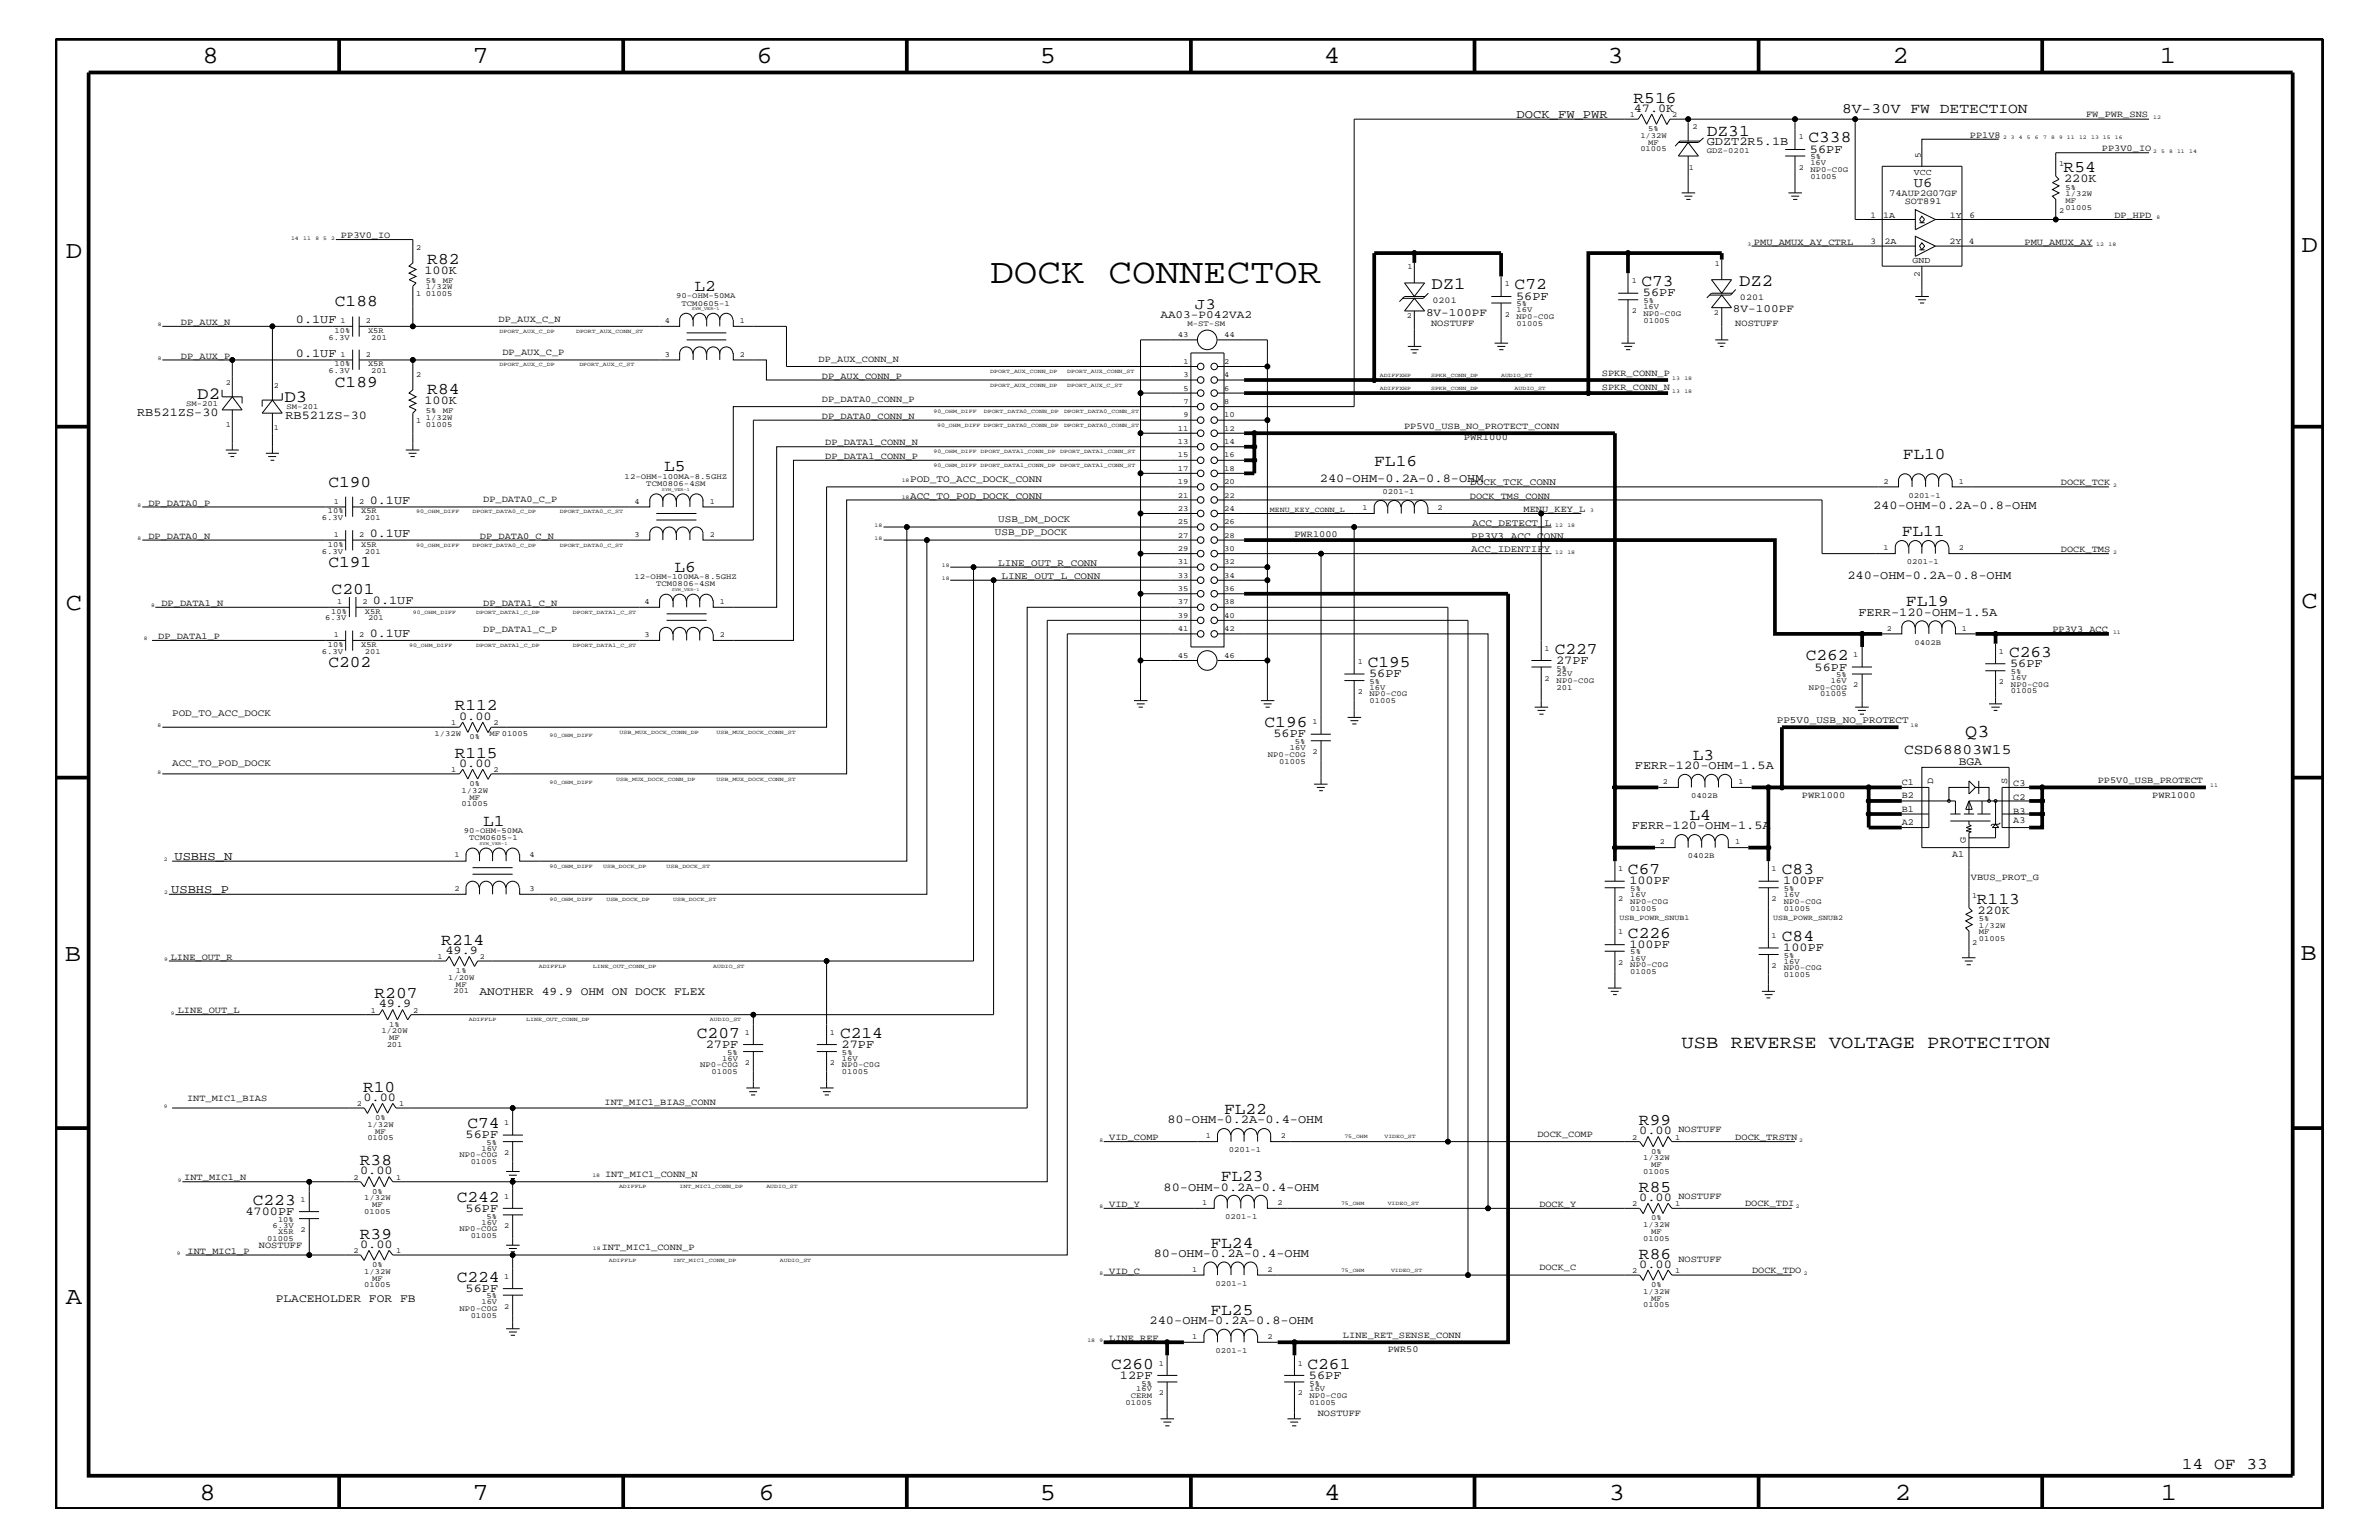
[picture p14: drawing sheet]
<svg xmlns="http://www.w3.org/2000/svg" width="432mm" height="279mm" viewBox="0 0 432 279" stroke-linecap="round" stroke-linejoin="round" font-family="sans-serif">
<defs><g id="words">
<text font-size="6.4" x="179.7" y="51.3">DOCK CONNECTOR</text>
<g font-size="4.5">
<text x="36.7" y="11.5">8</text>
<text x="85.8" y="11.5">7</text>
<text x="137.3" y="11.5">6</text>
<text x="188.7" y="11.5">5</text>
<text x="240.3" y="11.5">4</text>
<text x="291.8" y="11.5">3</text>
<text x="343.5" y="11.5">2</text>
<text x="392" y="11.5">1</text>
<text x="11.9" y="46.8">D</text>
<text x="417.7" y="45.7">D</text>
<text x="11.9" y="110.6">C</text>
<text x="417.7" y="110.3">C</text>
<text x="11.8" y="174.3">B</text>
<text x="417.6" y="174.2">B</text>
<text x="11.9" y="236.7">A</text>
<text x="36.2" y="272.1">8</text>
<text x="85.8" y="272.1">7</text>
<text x="137.7" y="272.1">6</text>
<text x="188.7" y="272.1">5</text>
<text x="240.4" y="272.1">4</text>
<text x="292" y="272.1">3</text>
<text x="343.9" y="272.1">2</text>
<text x="392.2" y="272.1">1</text>
</g>
<g font-size="3.3">
<text x="356.7" y="133.8">Q3</text>
<text x="305.2" y="190.2">USB REVERSE VOLTAGE PROTECITON</text>
</g>
<g font-size="3.1">
<text x="259.8" y="52.4">DZ1</text>
<text x="315.6" y="51.8">DZ2</text>
<text x="35.8" y="72.3">D2</text>
<text x="51.6" y="72.9">D3</text>
</g>
<g font-size="3">
<text x="296.5" y="18.7">R516</text>
<text x="309.8" y="24.7">DZ31</text>
<text x="328.3" y="25.9">C338</text>
<text x="374.6" y="31.2">R54</text>
<text x="77.6" y="47.9">R82</text>
<text x="126.1" y="52.8">L2</text>
<text x="274.9" y="52.5">C72</text>
<text x="297.9" y="51.9">C73</text>
<text x="60.8" y="55.6">C188</text>
<text x="60.8" y="70.1">C189</text>
<text x="77.6" y="71.5">R84</text>
<text x="345.4" y="83.3">FL10</text>
<text x="59.6" y="88.3">C190</text>
<text x="120.6" y="85.5">L5</text>
<text x="249.4" y="84.5">FL16</text>
<text x="345.2" y="97.3">FL11</text>
<text x="59.6" y="102.9">C191</text>
<text x="60.2" y="107.7">C201</text>
<text x="122.4" y="103.7">L6</text>
<text x="345.9" y="110">FL19</text>
<text x="282.2" y="118.6">C227</text>
<text x="327.7" y="119.8">C262</text>
<text x="364.7" y="119.2">C263</text>
<text x="59.6" y="121">C202</text>
<text x="248.2" y="121">C195</text>
<text x="82.6" y="128.9">R112</text>
<text x="229.5" y="131.9">C196</text>
<text x="82.6" y="137.4">R115</text>
<text x="307.3" y="137.9">L3</text>
<text x="87.7" y="149.8">L1</text>
<text x="306.7" y="148.8">L4</text>
<text x="295.5" y="158.6">C67</text>
<text x="323.4" y="158.6">C83</text>
<text x="358.8" y="163.9">R113</text>
<text x="80.1" y="171.4">R214</text>
<text x="295.5" y="170.1">C226</text>
<text x="323.4" y="170.7">C84</text>
<text x="68" y="181">R207</text>
<text x="126.5" y="188.3">C207</text>
<text x="152.5" y="188.3">C214</text>
<text x="65.9" y="198.1">R10</text>
<text x="222.2" y="202.1">FL22</text>
<text x="84.8" y="204.7">C74</text>
<text x="297.5" y="204.1">R99</text>
<text x="65.3" y="211.4">R38</text>
<text x="221.6" y="214.2">FL23</text>
<text x="45.9" y="218.6">C223</text>
<text x="82.9" y="218">C242</text>
<text x="297.5" y="216.2">R85</text>
<text x="65.3" y="224.7">R39</text>
<text x="219.7" y="226.4">FL24</text>
<text x="82.9" y="232.6">C224</text>
<text x="297.5" y="228.4">R86</text>
<text x="219.7" y="238.5">FL25</text>
<text x="201.7" y="248.4">C260</text>
<text x="237.3" y="248.4">C261</text>
<text x="396" y="266.5">14 OF 33</text>
</g>
<text font-size="2.9" x="216.9" y="56.1">J3</text>
<g font-size="2.6">
<text x="334.3" y="20.4">8V-30V FW DETECTION</text>
<text x="345.6" y="136.8">CSD68803W15</text>
</g>
<text font-size="2.5" x="347.4" y="34">U6</text>
<g font-size="2.2">
<text x="275.3" y="21.4">DOCK_FW_PWR</text>
<text x="296.5" y="20.3">47.0K</text>
<text x="309.8" y="26.4">GDZT2R5.1B</text>
<text x="328.5" y="27.7">56PF</text>
<text x="374.6" y="33">220K</text>
<text x="77" y="49.6">100K</text>
<text x="298.2" y="53.8">56PF</text>
<text x="53.7" y="58.6">0.1UF</text>
<text x="275.2" y="54.4">56PF</text>
<text x="53.7" y="64.7">0.1UF</text>
<text x="24.9" y="75.5">RB521ZS-30</text>
<text x="51.8" y="76.1">RB521ZS-30</text>
<text x="77" y="73.3">100K</text>
<text x="239.6" y="87.5">240-OHM-0.2A-0.8-OHM</text>
<text x="67.1" y="91.4">0.1UF</text>
<text x="340" y="92.3">240-OHM-0.2A-0.8-OHM</text>
<text x="67.1" y="97.4">0.1UF</text>
<text x="335.3" y="105">240-OHM-0.2A-0.8-OHM</text>
<text x="67.7" y="109.5">0.1UF</text>
<text x="337.3" y="111.7">FERR-120-OHM-1.5A</text>
<text x="67.1" y="115.6">0.1UF</text>
<text x="248.5" y="122.9">56PF</text>
<text x="282.4" y="120.4">27PF</text>
<text x="329.4" y="121.7">56PF</text>
<text x="364.8" y="121">56PF</text>
<text x="83.3" y="130.7">0.00</text>
<text x="231.1" y="133.8">56PF</text>
<text x="83.3" y="139.1">0.00</text>
<text x="296.8" y="139.6">FERR-120-OHM-1.5A</text>
<text x="31.7" y="156">USBHS_N</text>
<text x="296.2" y="150.5">FERR-120-OHM-1.5A</text>
<text x="31.1" y="162">USBHS_P</text>
<text x="295.7" y="160.5">100PF</text>
<text x="323.7" y="160.5">100PF</text>
<text x="358.9" y="165.8">220K</text>
<text x="80.9" y="173.1">49.9</text>
<text x="295.7" y="172">100PF</text>
<text x="323.7" y="172.6">100PF</text>
<text x="68.7" y="182.7">49.9</text>
<text x="128.1" y="190.2">27PF</text>
<text x="152.7" y="190.2">27PF</text>
<text x="66" y="199.8">0.00</text>
<text x="211.9" y="203.8">80-OHM-0.2A-0.4-OHM</text>
<text x="84.5" y="206.5">56PF</text>
<text x="297.5" y="205.8">0.00</text>
<text x="65.4" y="213">0.00</text>
<text x="44.5" y="220.4">4700PF</text>
<text x="84.5" y="219.8">56PF</text>
<text x="211.2" y="216">80-OHM-0.2A-0.4-OHM</text>
<text x="297.5" y="217.9">0.00</text>
<text x="65.4" y="226.4">0.00</text>
<text x="209.4" y="228.1">80-OHM-0.2A-0.4-OHM</text>
<text x="297.5" y="230.1">0.00</text>
<text x="84.5" y="234.4">56PF</text>
<text x="208.7" y="240.2">240-OHM-0.2A-0.8-OHM</text>
<text x="203.3" y="250.1">12PF</text>
<text x="237.6" y="250.1">56PF</text>
</g>
<g font-size="2.1">
<text x="355.5" y="138.8">BGA</text>
<text x="87" y="180.5">ANOTHER 49.9 OHM ON DOCK FLEX</text>
<text x="50" y="236.2">PLACEHOLDER FOR FB</text>
</g>
<g font-size="2">
<text x="210.6" y="57.8">AA03-P042VA2</text>
<text x="258.8" y="57.3">8V-100PF</text>
<text x="314.5" y="56.7">8V-100PF</text>
</g>
<g font-size="1.8">
<text x="165.2" y="87.5">POD_TO_ACC_DOCK_CONN</text>
<text x="266.9" y="88.1">DOCK_TCK_CONN</text>
<text x="165.2" y="90.5">ACC_TO_POD_DOCK_CONN</text>
<text x="181.2" y="94.8">USB_DM_DOCK</text>
<text x="267.2" y="95.4">ACC_DETECT_L</text>
<text x="180.6" y="97.1">USB_DP_DOCK</text>
<text x="267" y="100.2">ACC_IDENTIFY</text>
<text x="267" y="97.7">PP3V3_ACC_CONN</text>
<text x="181.2" y="102.6">LINE_OUT_R_CONN</text>
<text x="181.8" y="105">LINE_OUT_L_CONN</text>
<text x="31.2" y="129.9">POD_TO_ACC_DOCK</text>
<text x="322.5" y="131.1">PP5V0_USB_NO_PROTECT</text>
<text x="31.2" y="139">ACC_TO_POD_DOCK</text>
</g>
<g font-size="1.7">
<text x="378.6" y="21.2">FW_PWR_SNS</text>
<text x="357.5" y="25">PP1V8</text>
<text x="381.5" y="27.5">PP3V0_IO</text>
<text x="342.9" y="35.5">74AUP2G07GF</text>
<text x="345.7" y="36.9">SOT891</text>
<text x="383.8" y="39.6">DP_HPD</text>
<text x="61.9" y="43.2">PP3V0_IO</text>
<text x="318.3" y="44.4">PMU_AMUX_AY_CTRL</text>
<text x="367.5" y="44.4">PMU_AMUX_AY</text>
<text x="32.9" y="59">DP_AUX_N</text>
<text x="90.5" y="58.4">DP_AUX_C_N</text>
<text x="259.8" y="59.2">NOSTUFF</text>
<text x="315" y="59.2">NOSTUFF</text>
<text x="32.9" y="65.1">DP_AUX_P</text>
<text x="91.2" y="64.5">DP_AUX_C_P</text>
<text x="148.6" y="65.6">DP_AUX_CONN_N</text>
<text x="149.2" y="68.7">DP_AUX_CONN_P</text>
<text x="290.7" y="68.3">SPKR_CONN_P</text>
<text x="290.7" y="70.7">SPKR_CONN_N</text>
<text x="149.2" y="72.9">DP_DATA0_CONN_P</text>
<text x="149.2" y="76">DP_DATA0_CONN_N</text>
<text x="254.8" y="77.8">PP5V0_USB_NO_PROTECT_CONN</text>
<text x="149.8" y="83.3">DP_DATA1_CONN_P</text>
<text x="149.8" y="80.8">DP_DATA1_CONN_N</text>
<text x="265.7" y="79.9">PWR1000</text>
<text x="374.1" y="88.1">DOCK_TCK</text>
<text x="26.9" y="91.7">DP_DATA0_P</text>
<text x="87.7" y="91.1">DP_DATA0_C_P</text>
<text x="266.8" y="90.5">DOCK_TMS_CONN</text>
<text x="276.5" y="92.9">MENU_KEY_L</text>
<text x="26.9" y="97.7">DP_DATA0_N</text>
<text x="87.1" y="97.7">DP_DATA0_C_N</text>
<text x="235" y="97.4">PWR1000</text>
<text x="374.1" y="100.2">DOCK_TMS</text>
<text x="29.3" y="109.9">DP_DATA1_N</text>
<text x="87.7" y="109.9">DP_DATA1_C_N</text>
<text x="28.7" y="115.9">DP_DATA1_P</text>
<text x="87.7" y="114.8">DP_DATA1_C_P</text>
<text x="372.5" y="114.8">PP3V3_ACC</text>
<text x="345.2" y="142.4">C1</text>
<text x="350.9" y="142.3" transform="rotate(-90 350.9 142.3)">D</text>
<text x="364.3" y="142.2" transform="rotate(-90 364.3 142.2)">S</text>
<text x="365.4" y="142.7">C3</text>
<text x="380.7" y="142">PP5V0_USB_PROTECT</text>
<text x="327.1" y="144.7">PWR1000</text>
<text x="345.2" y="149.6">A2</text>
<text x="345.2" y="147.3">B1</text>
<text x="345.2" y="144.8">B2</text>
<text x="365.4" y="149.4">A3</text>
<text x="365.4" y="147.6">B3</text>
<text x="365.4" y="145.1">C2</text>
<text x="390.7" y="144.7">PWR1000</text>
<text x="354.3" y="155.5">A1</text>
<text x="356.8" y="153" transform="rotate(-90 356.8 153)">G</text>
<text x="357.7" y="159.6">VBUS_PROT_G</text>
<text x="31" y="174.2">LINE_OUT_R</text>
<text x="32.3" y="183.8">LINE_OUT_L</text>
<text x="34" y="199.8">INT_MIC1_BIAS</text>
<text x="109.7" y="200.4">INT_MIC1_BIAS_CONN</text>
<text x="201.3" y="206.9">VID_COMP</text>
<text x="279.1" y="206.3">DOCK_COMP</text>
<text x="304.6" y="205.3">NOSTUFF</text>
<text x="315" y="206.8">DOCK_TRSTN</text>
<text x="33.4" y="214.2">INT_MIC1_N</text>
<text x="109.8" y="213.6">INT_MIC1_CONN_N</text>
<text x="201.3" y="219">VID_Y</text>
<text x="279.4" y="219">DOCK_Y</text>
<text x="304.6" y="217.5">NOSTUFF</text>
<text x="316.7" y="218.9">DOCK_TDI</text>
<text x="34" y="227.5">INT_MIC1_P</text>
<text x="47" y="226.5">NOSTUFF</text>
<text x="109.2" y="226.9">INT_MIC1_CONN_P</text>
<text x="201.3" y="231.1">VID_C</text>
<text x="279.4" y="230.5">DOCK_C</text>
<text x="304.6" y="229">NOSTUFF</text>
<text x="318" y="231">DOCK_TDO</text>
<text x="201.3" y="243.3">LINE_REF</text>
<text x="243.8" y="242.7">LINE_RET_SENSE_CONN</text>
<text x="251.9" y="245.3">PWR50</text>
<text x="239.2" y="256.8">NOSTUFF</text>
</g>
<g font-size="1.6">
<text x="348.7" y="28.6" transform="rotate(-90 348.7 28.6)">5</text>
<text x="347.4" y="31.7">VCC</text>
<text x="339.5" y="39.5">1</text>
<text x="341.8" y="39.5">1A</text>
<text x="353.9" y="39.5">1Y</text>
<text x="357.5" y="39.5">6</text>
<text x="339.5" y="44.2">3</text>
<text x="342.1" y="44.3">2A</text>
<text x="347.1" y="47.7">GND</text>
<text x="353.8" y="44.2">2Y</text>
<text x="357.4" y="44.3">4</text>
<text x="348.5" y="50.3" transform="rotate(-90 348.5 50.3)">2</text>
<text x="260" y="55.1">0201</text>
<text x="315.8" y="54.5">0201</text>
</g>
<g font-size="1.4">
<text x="295.8" y="21.3">1</text>
<text x="299.2" y="23.8">5%</text>
<text x="303.5" y="21.3">2</text>
<text x="307.2" y="23.5">2</text>
<text x="297.7" y="25">1/32W</text>
<text x="297.7" y="27.5">01005</text>
<text x="299.2" y="26.3">MF</text>
<text x="309.8" y="27.7">GDZ-0201</text>
<text x="326.5" y="25.3">1</text>
<text x="328.6" y="28.9">5%</text>
<text x="306.5" y="30.8">1</text>
<text x="326.5" y="30.8">2</text>
<text x="328.6" y="30">16V</text>
<text x="328.6" y="31.2">NP0-C0G</text>
<text x="328.6" y="32.5">01005</text>
<text x="373.7" y="30.2">1</text>
<text x="374.9" y="34.4">5%</text>
<text x="374.9" y="35.6">1/32W</text>
<text x="373.7" y="38.6">2</text>
<text x="374.9" y="36.8">MF</text>
<text x="374.9" y="38">01005</text>
<text x="75.5" y="45.3">2</text>
<text x="75.5" y="53.8">1</text>
<text x="77.3" y="51.3">5%</text>
<text x="77.3" y="52.5">1/32W</text>
<text x="77.3" y="53.8">01005</text>
<text x="80.3" y="51.3">MF</text>
<text x="255.4" y="48.9">1</text>
<text x="273.1" y="51.9">1</text>
<text x="296.2" y="51.3">1</text>
<text x="311.2" y="48.3">1</text>
<text x="61.8" y="58.6">1</text>
<text x="66.4" y="58.6">2</text>
<text x="120.6" y="58.6">4</text>
<text x="122.7" y="54.1">90-OHM-50MA</text>
<text x="123.7" y="55.5">TCM0605-1</text>
<text x="134.3" y="58.6">1</text>
<text x="215.5" y="59.2">M-ST-SM</text>
<text x="255.4" y="57.8">2</text>
<text x="273.1" y="57.4">2</text>
<text x="275.3" y="57.9">NP0-C0G</text>
<text x="275.3" y="56.7">16V</text>
<text x="275.3" y="55.6">5%</text>
<text x="275.3" y="59.1">01005</text>
<text x="296.2" y="56.8">2</text>
<text x="298.3" y="55">5%</text>
<text x="298.3" y="58.5">01005</text>
<text x="298.3" y="57.3">NP0-C0G</text>
<text x="298.3" y="56.1">16V</text>
<text x="311.1" y="57.2">2</text>
<text x="59.6" y="61.7">6.3V</text>
<text x="60.7" y="60.4">10%</text>
<text x="61.8" y="64.7">1</text>
<text x="66.4" y="64.7">2</text>
<text x="66.8" y="60.4">X5R</text>
<text x="67.4" y="61.7">201</text>
<text x="120.6" y="64.7">3</text>
<text x="134.3" y="64.7">2</text>
<text x="213.8" y="61.2">43</text>
<text x="214.8" y="66">1</text>
<text x="222.2" y="61.2">44</text>
<text x="222.2" y="66">2</text>
<text x="41" y="69.8">2</text>
<text x="49.7" y="70.4">2</text>
<text x="59.6" y="67.7">6.3V</text>
<text x="60.7" y="66.5">10%</text>
<text x="66.8" y="66.5">X5R</text>
<text x="67.4" y="67.7">201</text>
<text x="75.5" y="68.4">2</text>
<text x="214.8" y="68.4">3</text>
<text x="214.8" y="70.9">5</text>
<text x="222.2" y="70.9">6</text>
<text x="222.2" y="68.4">4</text>
<text x="33.8" y="73.7">SM-201</text>
<text x="41" y="77.4">1</text>
<text x="52" y="74.3">SM-201</text>
<text x="75.5" y="76.8">1</text>
<text x="77.3" y="75">5%</text>
<text x="77.3" y="77.4">01005</text>
<text x="77.3" y="76.2">1/32W</text>
<text x="80.3" y="75">MF</text>
<text x="214.8" y="73.3">7</text>
<text x="214.8" y="75.7">9</text>
<text x="222.2" y="75.7">10</text>
<text x="222.2" y="73.3">8</text>
<text x="49.7" y="78">1</text>
<text x="213.8" y="78.2">11</text>
<text x="213.8" y="80.5">13</text>
<text x="213.8" y="83">15</text>
<text x="222.2" y="78.2">12</text>
<text x="222.2" y="80.5">14</text>
<text x="222.2" y="83">16</text>
<text x="113.4" y="86.9">12-OHM-100MA-8.5GHZ</text>
<text x="117.3" y="88.2">TCM0806-4SM</text>
<text x="213.8" y="85.4">17</text>
<text x="213.8" y="87.8">19</text>
<text x="222.2" y="85.4">18</text>
<text x="222.2" y="87.8">20</text>
<text x="250.9" y="89.7">0201-1</text>
<text x="341.9" y="87.7">2</text>
<text x="355.5" y="87.7">1</text>
<text x="58.4" y="94.3">6.3V</text>
<text x="59.5" y="93.2">10%</text>
<text x="60.6" y="91.4">1</text>
<text x="65.2" y="91.4">2</text>
<text x="65.5" y="93.2">X5R</text>
<text x="66.2" y="94.3">201</text>
<text x="115.1" y="91.4">4</text>
<text x="128.9" y="91.4">1</text>
<text x="213.8" y="90.3">21</text>
<text x="213.8" y="92.7">23</text>
<text x="213.8" y="95.1">25</text>
<text x="222.2" y="90.3">22</text>
<text x="222.2" y="92.7">24</text>
<text x="222.2" y="95.1">26</text>
<text x="230.5" y="92.9">MENU_KEY_CONN_L</text>
<text x="247.3" y="92.6">1</text>
<text x="260.9" y="92.6">2</text>
<text x="346.4" y="90.3">0201-1</text>
<text x="58.4" y="100.4">6.3V</text>
<text x="59.5" y="99.3">10%</text>
<text x="60.6" y="97.4">1</text>
<text x="65.2" y="97.4">2</text>
<text x="65.5" y="99.3">X5R</text>
<text x="66.2" y="100.4">201</text>
<text x="115.1" y="97.4">3</text>
<text x="128.9" y="97.4">2</text>
<text x="213.8" y="97.6">27</text>
<text x="213.8" y="99.9">29</text>
<text x="222.2" y="97.6">28</text>
<text x="222.2" y="99.9">30</text>
<text x="341.9" y="99.9">1</text>
<text x="355.5" y="99.9">2</text>
<text x="115.1" y="105">12-OHM-100MA-8.5GHZ</text>
<text x="119.1" y="106.4">TCM0806-4SM</text>
<text x="213.8" y="102.4">31</text>
<text x="213.8" y="104.8">33</text>
<text x="213.8" y="107.2">35</text>
<text x="222.2" y="102.4">32</text>
<text x="222.2" y="104.8">34</text>
<text x="222.2" y="107.2">36</text>
<text x="346.1" y="102.4">0201-1</text>
<text x="59" y="112.6">6.3V</text>
<text x="60.1" y="111.4">10%</text>
<text x="61.2" y="109.5">1</text>
<text x="65.8" y="109.5">2</text>
<text x="66.2" y="111.4">X5R</text>
<text x="66.8" y="112.6">201</text>
<text x="117" y="109.5">4</text>
<text x="130.6" y="109.5">1</text>
<text x="213.8" y="109.7">37</text>
<text x="213.8" y="112">39</text>
<text x="222.2" y="109.7">38</text>
<text x="222.2" y="112">40</text>
<text x="58.4" y="118.6">6.3V</text>
<text x="59.5" y="117.4">10%</text>
<text x="60.6" y="115.6">1</text>
<text x="65.2" y="115.6">2</text>
<text x="65.5" y="117.4">X5R</text>
<text x="66.2" y="118.6">201</text>
<text x="117" y="115.6">3</text>
<text x="130.6" y="115.6">2</text>
<text x="213.8" y="114.5">41</text>
<text x="213.8" y="119.3">45</text>
<text x="222.2" y="114.5">42</text>
<text x="222.2" y="119.3">46</text>
<text x="280.3" y="118.1">1</text>
<text x="336.4" y="119.2">1</text>
<text x="342.5" y="114.4">2</text>
<text x="347.5" y="117">0402B</text>
<text x="356.1" y="114.4">1</text>
<text x="362.8" y="118.6">1</text>
<text x="246.5" y="120.4">1</text>
<text x="246.5" y="125.9">2</text>
<text x="248.6" y="125.2">16V</text>
<text x="248.6" y="124.1">5%</text>
<text x="280.3" y="123.5">2</text>
<text x="282.5" y="125.2">201</text>
<text x="282.5" y="122.7">25V</text>
<text x="282.5" y="124">NP0-C0G</text>
<text x="282.5" y="121.7">5%</text>
<text x="328.3" y="125.2">NP0-C0G</text>
<text x="332.3" y="124">16V</text>
<text x="333.2" y="122.9">5%</text>
<text x="336.4" y="124.7">2</text>
<text x="362.8" y="124.1">2</text>
<text x="365" y="125.8">01005</text>
<text x="365" y="123.4">16V</text>
<text x="365" y="124.6">NP0-C0G</text>
<text x="365" y="122.3">5%</text>
<text x="81.9" y="131.6">1</text>
<text x="89.6" y="131.6">2</text>
<text x="238.3" y="131.3">1</text>
<text x="248.6" y="127.6">01005</text>
<text x="248.6" y="126.4">NP0-C0G</text>
<text x="330.4" y="126.4">01005</text>
<text x="78.9" y="133.5">1/32W</text>
<text x="85.2" y="134.1">0%</text>
<text x="88.9" y="133.5">MF 01005</text>
<text x="230.1" y="137.3">NP0-C0G</text>
<text x="234.1" y="136.1">16V</text>
<text x="235" y="135">5%</text>
<text x="238.3" y="136.8">2</text>
<text x="81.9" y="140.1">1</text>
<text x="83.8" y="143.9">1/32W</text>
<text x="85.2" y="142.6">0%</text>
<text x="89.6" y="140.1">2</text>
<text x="232.2" y="138.5">01005</text>
<text x="301.8" y="142.3">2</text>
<text x="315.6" y="142.3">1</text>
<text x="83.8" y="146.2">01005</text>
<text x="85.2" y="145.1">MF</text>
<text x="307" y="144.8">0402B</text>
<text x="82.5" y="155.6">1</text>
<text x="84.2" y="151.1">90-OHM-50MA</text>
<text x="85.2" y="152.4">TCM0605-1</text>
<text x="96.1" y="155.6">4</text>
<text x="301.2" y="153.2">2</text>
<text x="306.4" y="155.7">0402B</text>
<text x="315" y="153.2">1</text>
<text x="82.5" y="161.7">2</text>
<text x="96.1" y="161.7">3</text>
<text x="293.7" y="158">1</text>
<text x="295.9" y="161.7">5%</text>
<text x="321.6" y="158">1</text>
<text x="323.8" y="161.7">5%</text>
<text x="293.7" y="163.5">2</text>
<text x="294" y="166.9">USB_POWR_SNUB1</text>
<text x="295.9" y="165.2">01005</text>
<text x="295.9" y="162.8">16V</text>
<text x="295.9" y="163.9">NP0-C0G</text>
<text x="321.6" y="163.5">2</text>
<text x="321.8" y="166.9">USB_POWR_SNUB2</text>
<text x="323.8" y="163.9">NP0-C0G</text>
<text x="323.8" y="165.2">01005</text>
<text x="323.8" y="162.8">16V</text>
<text x="358" y="162.8">1</text>
<text x="359.2" y="167.1">5%</text>
<text x="293.7" y="169.5">1</text>
<text x="295.9" y="173.2">5%</text>
<text x="321.6" y="170.1">1</text>
<text x="323.8" y="173.8">5%</text>
<text x="358" y="171.4">2</text>
<text x="359.2" y="169.5">MF</text>
<text x="359.2" y="170.7">01005</text>
<text x="359.2" y="168.3">1/32W</text>
<text x="79.4" y="174">1</text>
<text x="81.3" y="177.7">1/20W</text>
<text x="82.8" y="179">MF</text>
<text x="82.8" y="176.6">1%</text>
<text x="87.1" y="174">2</text>
<text x="293.7" y="175">2</text>
<text x="295.9" y="176.7">01005</text>
<text x="295.9" y="174.3">16V</text>
<text x="295.9" y="175.5">NP0-C0G</text>
<text x="321.6" y="175.6">2</text>
<text x="323.8" y="176.1">NP0-C0G</text>
<text x="323.8" y="177.3">01005</text>
<text x="323.8" y="174.9">16V</text>
<text x="67.3" y="183.8">1</text>
<text x="75" y="183.8">2</text>
<text x="82.3" y="180.2">201</text>
<text x="69.2" y="187.5">1/20W</text>
<text x="70.2" y="189.9">201</text>
<text x="70.7" y="186.3">1%</text>
<text x="70.7" y="188.7">MF</text>
<text x="132" y="191.4">5%</text>
<text x="135.2" y="187.7">1</text>
<text x="150.6" y="187.7">1</text>
<text x="152.8" y="191.4">5%</text>
<text x="127.1" y="193.7">NP0-C0G</text>
<text x="129.1" y="194.8">01005</text>
<text x="131.1" y="192.5">16V</text>
<text x="135.2" y="193.2">2</text>
<text x="150.6" y="193.2">2</text>
<text x="152.8" y="193.7">NP0-C0G</text>
<text x="152.8" y="194.8">01005</text>
<text x="152.8" y="192.5">16V</text>
<text x="64.8" y="200.7">2</text>
<text x="68.1" y="203.2">0%</text>
<text x="72.5" y="200.7">1</text>
<text x="66.7" y="204.4">1/32W</text>
<text x="66.7" y="206.9">01005</text>
<text x="68.1" y="205.7">MF</text>
<text x="87.4" y="208.8">16V</text>
<text x="88.3" y="207.7">5%</text>
<text x="91.5" y="204.1">1</text>
<text x="91.5" y="209.6">2</text>
<text x="218.9" y="206.5">1</text>
<text x="223.1" y="209.1">0201-1</text>
<text x="232.5" y="206.5">2</text>
<text x="296.2" y="206.8">2</text>
<text x="299.7" y="209.3">0%</text>
<text x="304" y="206.8">1</text>
<text x="64.2" y="214.1">2</text>
<text x="71.9" y="214.1">1</text>
<text x="83.4" y="210">NP0-C0G</text>
<text x="85.4" y="211.3">01005</text>
<text x="298.2" y="210.5">1/32W</text>
<text x="298.2" y="213">01005</text>
<text x="299.7" y="211.7">MF</text>
<text x="50.5" y="221.7">10%</text>
<text x="54.5" y="218">1</text>
<text x="66.1" y="217.8">1/32W</text>
<text x="66.1" y="220.2">01005</text>
<text x="67.5" y="219">MF</text>
<text x="67.5" y="216.6">0%</text>
<text x="88.3" y="221.1">5%</text>
<text x="91.5" y="217.5">1</text>
<text x="218.2" y="218.6">1</text>
<text x="222.4" y="221.2">0201-1</text>
<text x="231.9" y="218.6">2</text>
<text x="296.2" y="218.9">2</text>
<text x="299.7" y="221.4">0%</text>
<text x="304" y="218.9">1</text>
<text x="48.5" y="225.2">01005</text>
<text x="49.4" y="222.8">6.3V</text>
<text x="50.5" y="224">X5R</text>
<text x="54.5" y="223.5">2</text>
<text x="64.2" y="227.4">2</text>
<text x="71.9" y="227.4">1</text>
<text x="83.4" y="223.4">NP0-C0G</text>
<text x="85.4" y="224.6">01005</text>
<text x="87.4" y="222.2">16V</text>
<text x="91.5" y="222.9">2</text>
<text x="298.2" y="225.1">01005</text>
<text x="298.2" y="222.6">1/32W</text>
<text x="299.7" y="223.9">MF</text>
<text x="66.1" y="231.1">1/32W</text>
<text x="66.1" y="233.5">01005</text>
<text x="67.5" y="232.4">MF</text>
<text x="67.5" y="229.9">0%</text>
<text x="91.5" y="232">1</text>
<text x="216.4" y="230.7">1</text>
<text x="220.6" y="233.3">0201-1</text>
<text x="230" y="230.7">2</text>
<text x="296.2" y="231">2</text>
<text x="299.7" y="233.5">0%</text>
<text x="304" y="231">1</text>
<text x="83.4" y="237.9">NP0-C0G</text>
<text x="85.4" y="239.1">01005</text>
<text x="87.4" y="236.7">16V</text>
<text x="88.3" y="235.6">5%</text>
<text x="91.5" y="237.4">2</text>
<text x="298.2" y="237.2">01005</text>
<text x="298.2" y="234.7">1/32W</text>
<text x="299.7" y="236">MF</text>
<text x="216.4" y="242.9">1</text>
<text x="220.6" y="245.4">0201-1</text>
<text x="230" y="242.9">2</text>
<text x="207.2" y="251.4">5%</text>
<text x="210.3" y="247.8">1</text>
<text x="235.5" y="247.8">1</text>
<text x="237.7" y="251.4">5%</text>
<text x="204.3" y="254.9">01005</text>
<text x="205.2" y="253.7">CERM</text>
<text x="206.2" y="252.4">16V</text>
<text x="210.3" y="253.2">2</text>
<text x="235.5" y="253.2">2</text>
<text x="237.7" y="252.4">16V</text>
<text x="237.7" y="253.7">NP0-C0G</text>
<text x="237.7" y="254.9">01005</text>
</g>
<g font-size="1">
<text x="390.8" y="21.6">12</text>
<text x="363.6" y="25.3">2</text>
<text x="365" y="25.3">3</text>
<text x="366.4" y="25.3">4</text>
<text x="367.9" y="25.3">5</text>
<text x="369.3" y="25.3">6</text>
<text x="370.8" y="25.3">7</text>
<text x="372.3" y="25.3">8</text>
<text x="373.7" y="25.3">9</text>
<text x="375.2" y="25.3">11</text>
<text x="377.4" y="25.3">12</text>
<text x="379.6" y="25.3">13 15</text>
<text x="383.9" y="25.3">16</text>
<text x="390.8" y="27.7">2</text>
<text x="392.3" y="27.7">5</text>
<text x="393.7" y="27.7">8</text>
<text x="395.1" y="27.7">11</text>
<text x="397.3" y="27.7">14</text>
<text x="391.4" y="39.8">8</text>
<text x="52.8" y="43.5">14</text>
<text x="55" y="43.5">11</text>
<text x="57.2" y="43.5">8</text>
<text x="58.7" y="43.5">5</text>
<text x="60.1" y="43.5">2</text>
<text x="317.2" y="44.6">3</text>
<text x="380.5" y="44.6">12</text>
<text x="382.7" y="44.6">18</text>
<text x="28.6" y="59.2">8</text>
<text x="28.6" y="65.3">8</text>
<text x="90.7" y="60.4">DPORT_AUX_C_DP</text>
<text x="104.6" y="60.4">DPORT_AUX_CONN_ST</text>
<text x="90.7" y="66.5">DPORT_AUX_C_DP</text>
<text x="105.2" y="66.5">DPORT_AUX_C_ST</text>
<text x="179.7" y="67.7">DPORT_AUX_CONN_DP</text>
<text x="179.7" y="70.1">DPORT_AUX_CONN_DP</text>
<text x="193.7" y="67.7">DPORT_AUX_CONN_ST</text>
<text x="193.7" y="70.1">DPORT_AUX_C_ST</text>
<text x="250.4" y="68.4">ADIFFXHP</text>
<text x="250.4" y="70.7">ADIFFXHP</text>
<text x="259.8" y="68.4">SPKR_CONN_DP</text>
<text x="259.8" y="70.7">SPKR_CONN_DP</text>
<text x="272.5" y="68.4">AUDIO_ST</text>
<text x="274.9" y="70.7">AUDIO_ST</text>
<text x="303.5" y="68.9">13</text>
<text x="303.5" y="71.3">13</text>
<text x="305.7" y="68.9">18</text>
<text x="305.7" y="71.3">18</text>
<text x="169.4" y="75">90_OHM_DIFF</text>
<text x="170.1" y="77.4">90_OHM_DIFF DPORT_DATA0_CONN_DP</text>
<text x="178.6" y="75">DPORT_DATA0_CONN_DP</text>
<text x="193.1" y="75">DPORT_DATA0_CONN_ST</text>
<text x="193.1" y="77.4">DPORT_DATA0_CONN_ST</text>
<text x="169.4" y="82.2">90_OHM_DIFF DPORT_DATA1_CONN_DP</text>
<text x="192.4" y="82.2">DPORT_DATA1_CONN_ST</text>
<text x="163.7" y="87.5">18</text>
<text x="169.4" y="84.7">90_OHM_DIFF DPORT_DATA1_CONN_DP</text>
<text x="192.4" y="84.7">DPORT_DATA1_CONN_ST</text>
<text x="383.5" y="88.3">2</text>
<text x="25" y="92">8</text>
<text x="75.5" y="93.2">90_OHM_DIFF</text>
<text x="85.8" y="93.2">DPORT_DATA0_C_DP</text>
<text x="101.6" y="93.2">DPORT_DATA0_C_ST</text>
<text x="158.8" y="95.6">18</text>
<text x="163.7" y="90.5">18</text>
<text x="282.3" y="95.6">12</text>
<text x="284.5" y="95.6">18</text>
<text x="288.6" y="92.9">3</text>
<text x="25" y="98">8</text>
<text x="75.5" y="99.3">90_OHM_DIFF</text>
<text x="85.8" y="99.3">DPORT_DATA0_C_DP</text>
<text x="101.6" y="99.3">DPORT_DATA0_C_ST</text>
<text x="158.8" y="98">18</text>
<text x="282.3" y="100.4">12</text>
<text x="284.5" y="100.4">18</text>
<text x="383.5" y="100.4">2</text>
<text x="170.9" y="102.9">18</text>
<text x="170.9" y="105.3">18</text>
<text x="27.4" y="110.2">8</text>
<text x="74.9" y="111.4">90_OHM_DIFF</text>
<text x="86.4" y="111.4">DPORT_DATA1_C_DP</text>
<text x="104" y="111.4">DPORT_DATA1_C_ST</text>
<text x="26.1" y="116.2">8</text>
<text x="74.3" y="117.4">90_OHM_DIFF</text>
<text x="86.4" y="117.4">DPORT_DATA1_C_DP</text>
<text x="104" y="117.4">DPORT_DATA1_C_ST</text>
<text x="383.5" y="115">11</text>
<text x="28.6" y="131.9">8</text>
<text x="346.8" y="131.9">18</text>
<text x="99.7" y="133.8">90_OHM_DIFF</text>
<text x="112.4" y="133.2">USB_MUX_DOCK_CONN_DP</text>
<text x="130" y="133.2">USB_MUX_DOCK_CONN_ST</text>
<text x="28.6" y="140.4">8</text>
<text x="99.7" y="142.3">90_OHM_DIFF</text>
<text x="111.8" y="141.7">USB_MUX_DOCK_CONN_DP</text>
<text x="130" y="141.7">USB_MUX_DOCK_CONN_ST</text>
<text x="401.2" y="142.9">11</text>
<text x="29.7" y="156.2">2</text>
<text x="99.7" y="157.4">90_OHM_DIFF</text>
<text x="109.5" y="157.4">USB_DOCK_DP</text>
<text x="121" y="157.4">USB_DOCK_ST</text>
<text x="29.8" y="162.2">2</text>
<text x="99.7" y="163.5">90_OHM_DIFF</text>
<text x="110.1" y="163.5">USB_DOCK_DP</text>
<text x="122.2" y="163.5">USB_DOCK_ST</text>
<text x="29.8" y="174.4">9</text>
<text x="97.8" y="175.6">ADIFFLP</text>
<text x="107.6" y="175.6">LINE_OUT_CONN_DP</text>
<text x="129.5" y="175.6">AUDIO_ST</text>
<text x="31" y="184.1">9</text>
<text x="85.1" y="185.3">ADIFFLP</text>
<text x="95.5" y="185.3">LINE_OUT_CONN_DP</text>
<text x="128.9" y="185.3">AUDIO_ST</text>
<text x="29.7" y="201">9</text>
<text x="199.6" y="207.1">8</text>
<text x="244" y="206.5">75_OHM</text>
<text x="251.3" y="206.5">VIDEO_ST</text>
<text x="326.6" y="207.1">2</text>
<text x="32.3" y="214.4">9</text>
<text x="107.5" y="213.6">18</text>
<text x="112.4" y="215.6">ADIFFLP</text>
<text x="123.4" y="215.6">INT_MIC1_CONN_DP</text>
<text x="139.1" y="215.6">AUDIO_ST</text>
<text x="199.6" y="219.2">8</text>
<text x="243.4" y="218.6">75_OHM</text>
<text x="251.9" y="218.6">VIDEO_ST</text>
<text x="326" y="219.2">2</text>
<text x="32.1" y="227.7">9</text>
<text x="107.6" y="226.9">18</text>
<text x="110.5" y="229">ADIFFLP</text>
<text x="122.2" y="229">INT_MIC1_CONN_DP</text>
<text x="141.6" y="229">AUDIO_ST</text>
<text x="199.6" y="231.3">8</text>
<text x="243.4" y="230.7">75_OHM</text>
<text x="252.5" y="230.7">VIDEO_ST</text>
<text x="327.4" y="231.3">2</text>
<text x="197.4" y="243.5">18</text>
<text x="199.6" y="243.5">9</text>
</g>
<g font-size=".8">
<text x="125.6" y="56.3">SYM_VER-1</text>
<text x="120.1" y="89">SYM_VER-1</text>
<text x="121.9" y="107.2">SYM_VER-1</text>
<text x="87" y="153.3">SYM_VER-1</text>
</g>
</g></defs>
<g fill="none" stroke="#000" stroke-width=".18">
<path d="M302.5 22.5l-.9-1.8-.9 1.8-.9-1.8-.9 1.8-1-1.8-.6 .9h-51.5v52.2h-24.8M305.2 35h2.5M305.7 35.6h1.5M306.1 36.2h.7M306.4 25.9l1.9 2.4h-3.7zM306.4 28.3v6.7M306.4 21.6h-3.3l-.6 1M308.5 25.6h-3.6l-.9 .9M309.2 25l-.9 .9h-3.7M324 28.3h3.7M324 27.1h3.7M324.6 35h2.5"/>
<path d="M325.1 35.6h1.5M325.5 36.2h.7M325.8 21.6h-19.4v4M325.8 21.6h64.3M325.8 21.6v5.5M325.8 28.3v6.7M336.7 21.6v18.2h10.9M341.6 30.2h14.5v18.1h-14.5zM348.8 39.2l.5 .6-.5 .6-.4-.6zM351.3 39.8l-3.7-1.8v3.7l3.7-1.9h21.8M362.8 25.3h-14v4.9M390.1 27.7h-17v4.2l.6 .6-1.2 .6 1.2 .6-1.2 .7 1.2 .6-1.2 .6 .6 .6v3.6h17.6"/>
<path d="M29.5 59.2h19.9M61 43.5h13.9v4.2l-.6 .6 1.2 .6-1.2 .7 1.2 .6-1.2 .5 1.2 .6-.6 .6v7.3M64 59.2h-14.6v13.4l1.8 2.4h-3.6l1.8-2.4M64 57.4v3.7M65.2 57.4v3.7M125.7 58a1.19 1.19 0 0 0-1.2-1.2 1.19 1.19 0 0 0-1.1 1.2v1.2h-58.2M128.2 58a1.19 1.19 0 0 0-1.2-1.2 1.19 1.19 0 0 0-1.2 1.2v1.2M130.6 58a1.19 1.19 0 0 0-1.1-1.2 1.19 1.19 0 0 0-1.2 1.2v1.2M130.6 58a1.19 1.19 0 0 1 1.2-1.2 1.19 1.19 0 0 1 1.2 1.2M130.6 58v1.2M133.1 58v1.2h9.6v7.3h74.6M254.9 51.3h3.7l-1.9 2.5z"/>
<path d="M256.7 54.1l1.9 2.3h-3.7zM256.7 47.7v3.6M256.7 56.4v6.5M258.7 53.8h-3.8l-.9 .9M259.2 53.2l-.9 .9h-3.8M270.7 53.8h3.6M270.7 55h3.6M272.5 50.2v3.6M272.5 55v7.3M293.7 54.4h3.6M293.7 53.2h3.6M295.5 49.6v3.6"/>
<path d="M295.5 54.4v7.9M310.6 50.7h3.7l-1.8 2.5zM312.5 53.5l1.8 2.3h-3.7zM312.5 47.1v3.6M312.5 55.8v5.9M314.5 53.2h-3.9l-.8 .8M315 52.5l-.9 1h-3.8M317.9 44.6h29.7M347.6 53.8h2.5M348.1 54.4h1.5M348.4 45.3h.9M348.4 40.4h.9"/>
<path d="M348.5 55h.8M348.8 44.1l.5 .5-.5 .7-.4-.7zM348.8 48.3v5.5M351.3 44.6l-3.7 1.9v-3.6l3.7 1.7h28.5M29.5 65.3h12.7M40.3 70.7v1.3h3.6v1.2M42.2 74.4v7.2M49.4 75v7.2M51.2 71.3v1.3h-3.6v1.2M64 65.3h-21.8v6.7l-1.9 2.4h3.6l-1.7-2.4M64 63.4v3.7M65.2 65.3h9.7v5.4l-.6 .6 1.2 .7-1.2 .6 1.2 .6-1.2 .6 1.2 .6-.6 .6v6.6"/>
<path d="M65.2 63.4v3.7M123.4 64v1.3h-48.5M123.4 64.1a1.19 1.19 0 0 1 1.1-1.2 1.19 1.19 0 0 1 1.2 1.2M124.6 61.7h7.2M124.6 60.4h7.2M125.8 64.1a1.19 1.19 0 0 1 1.2-1.2 1.19 1.19 0 0 1 1.2 1.2M125.8 64v1.3M128.3 64.1a1.19 1.19 0 0 1 1.2-1.2 1.19 1.19 0 0 1 1.1 1.2 1.19 1.19 0 0 1 1.2-1.2 1.19 1.19 0 0 1 1.2 1.2M128.3 64v1.3M130.6 64v1.3M133.1 64v1.3h6v3.6h78.2M207 78.6v7.3h10.3"/>
<path d="M207 71.3v7.3M207 78.6h10.3M216.2 64h6v53.4h-6zM217.3 73.8h-84.2v18.2h-5.5v-1.3M217.3 76.2h-80.6v21.8h-9.1v-1.2a1.19 1.19 0 0 0-1.2-1.2 1.19 1.19 0 0 0-1.2 1.2v1.2M217.3 61.7h-10.3v9.6h10.3M221 61.7h9v65.4M221 78.6h4.8M221 76.2h9M221 71.3h4.8M221 68.9h4.8M221 66.5h9"/>
<path d="M255.5 62.9h2.5M256 63.4h1.5M256.4 64h.7M271.3 62.3h2.4M271.8 62.9h1.4M272.1 63.4h.8M294.3 62.3h2.5M294.8 62.9h1.4M295.1 63.4h.8M311.3 61.7h2.4M311.7 62.3h1.5M312.2 62.9h.6"/>
<path d="M25.8 98h36.9M25.8 92h36.9M41 81.6h2.3M41.4 82.2h1.5M41.8 82.8h.7M48.3 82.2h2.3M48.7 82.8h1.4M49.1 83.5h.7M62.7 90.1v3.7M62.7 96.2v3.7M64 90.1v3.7M64 96.2v3.7"/>
<path d="M73.7 81.6h2.4M74.2 82.2h1.4M74.5 82.8h.8M117.9 90.7v1.3h-53.9M117.9 90.8a1.19 1.19 0 0 1 1.2-1.2 1.19 1.19 0 0 1 1.2 1.2 1.19 1.19 0 0 1 1.2-1.2 1.19 1.19 0 0 1 1.2 1.2M119.1 93.2h7.3M119.1 94.3h7.3M120.3 96.8a1.19 1.19 0 0 0-1.2-1.2 1.19 1.19 0 0 0-1.2 1.2v1.2h-53.9M120.3 96.8a1.19 1.19 0 0 1 1.2-1.2 1.19 1.19 0 0 1 1.2 1.2M120.3 90.7v1.3M120.3 96.8v1.2M122.8 90.8a1.19 1.19 0 0 1 1.2-1.2 1.19 1.19 0 0 1 1.1 1.2"/>
<path d="M122.8 90.7v1.3M125.1 96.8a1.19 1.19 0 0 0-1.1-1.2 1.19 1.19 0 0 0-1.2 1.2v1.2M125.2 90.8a1.19 1.19 0 0 1 1.2-1.2 1.19 1.19 0 0 1 1.2 1.2M125.2 90.7v1.3M160.4 95.6h4.2M160.4 98h7.8M207 85.9v21.8M207 93.2h10.3M217.3 81.1h-76.3v29.1h-11.5v-1.3M217.3 83.5h-73.3v32.7h-14.5v-1.2M217.3 98h-49.1v64.2h-73.9v-1.1M217.3 95.6h-52.7v60.6h-70.3v-1.2"/>
<path d="M217.3 90.7h-63.6v49.7h-64.5l-.6 1M217.3 88.3h-67.3v43.6h-60.8l-.6 1.1M221 90.7h109.7v9.7h13.3v-1.1a1.19 1.19 0 0 1 1.2-1.2 1.19 1.19 0 0 1 1.2 1.2M221 85.9h4.8M221 83.5h4.8M221 81.1h4.8M221 95.6h24.8M221 98h4.8M251.8 92a1.19 1.19 0 0 0-1.2-1.2 1.19 1.19 0 0 0-1.2 1.2v1.2h-28.4M254.3 92a1.19 1.19 0 0 0-1.2-1.2 1.19 1.19 0 0 0-1.2 1.2v1.2M256.7 92a1.19 1.19 0 0 0-1.2-1.2 1.19 1.19 0 0 0-1.2 1.2v1.2M256.7 92a1.19 1.19 0 0 1 1.2-1.2 1.19 1.19 0 0 1 1.2 1.2"/>
<path d="M256.7 92v1.2M259.2 92v1.2h20.5v26.6M279.7 93.2h7.3M281.6 95.6h-35.8v26.7M344.6 87.2a1.19 1.19 0 0 1 1.2-1.2 1.19 1.19 0 0 1 1.2 1.2M344.6 87.1v1.2h-123.6M347 87.2a1.19 1.19 0 0 1 1.2-1.2 1.19 1.19 0 0 1 1.2 1.2M347 87.1v1.2M348.8 99.3a1.19 1.19 0 0 0-1.2-1.2 1.19 1.19 0 0 0-1.1 1.2v1.1M348.8 99.3a1.19 1.19 0 0 1 1.2-1.2 1.19 1.19 0 0 1 1.2 1.2M348.8 99.3v1.1M349.5 87.2a1.19 1.19 0 0 1 1.2-1.2 1.19 1.19 0 0 1 1.2 1.2 1.19 1.19 0 0 1 1.2-1.2 1.19 1.19 0 0 1 1.1 1.2"/>
<path d="M349.5 87.1v1.2M351.9 87.1v1.2M353.7 99.3a1.19 1.19 0 0 0-1.2-1.2 1.19 1.19 0 0 0-1.2 1.2v1.1M353.7 99.3v1.1h29.1M354.3 87.1v1.2h28.5M27.6 116.2h35.1M28.2 110.2h35.2M62.7 114.4v3.7M63.4 108.3v3.7M64 114.4v3.7M64.6 108.3v3.7M119.7 108.9v1.3h-55.1"/>
<path d="M119.7 109a1.19 1.19 0 0 1 1.2-1.2 1.19 1.19 0 0 1 1.2 1.2M121 112.6h7.3M121 111.4h7.3M122.1 115a1.19 1.19 0 0 0-1.2-1.2 1.19 1.19 0 0 0-1.2 1.2v1.2h-55.7M122.2 109a1.19 1.19 0 0 1 1.2-1.2 1.19 1.19 0 0 1 1.1 1.2M122.2 108.9v1.3M124.5 115a1.19 1.19 0 0 0-1.1-1.2 1.19 1.19 0 0 0-1.2 1.2v1.2M124.6 109a1.19 1.19 0 0 1 1.2-1.2 1.19 1.19 0 0 1 1.2 1.2 1.19 1.19 0 0 1 1.2-1.2 1.19 1.19 0 0 1 1.2 1.2M124.6 108.9v1.3M127 115a1.19 1.19 0 0 1 1.2-1.2 1.19 1.19 0 0 1 1.2 1.2M127 115a1.19 1.19 0 0 0-1.2-1.2 1.19 1.19 0 0 0-1.2 1.2v1.2M127 108.9v1.3"/>
<path d="M127 115v1.2M172.5 105.3h7.8v78.8h-43.6v5.4M172.5 102.9h4.2v71.5h-26.7v15.1M176.7 102.9h40.6M180.3 105.3h37M207 107.7v12.1h10.3M207 119.8v7.3M207 107.7h10.3M207 100.4h10.3M217.3 110.2h-30.9v90.8h-93.4v4.9M217.3 112.6h-27.2v101.8h-97.1M217.3 115h-23.6v112.7h-100.7"/>
<path d="M221 110.2h41.8v96.9h-32.2v-1.2a1.19 1.19 0 0 0-1.2-1.1 1.19 1.19 0 0 0-1.1 1.1v1.2M221 112.6h45.4v118.7h-38.1v-1.1M221 115h49.1v104.2M221 107.7h4.8M221 102.9h9M221 105.3h9M221 100.4h60.6M221 119.8h9M239.8 100.4v32.8M278 119.8h3.6M338 117.4v3.6M345.2 113.7v1.3h-3.6"/>
<path d="M345.2 113.8a1.19 1.19 0 0 1 1.2-1.2 1.19 1.19 0 0 1 1.2 1.2M347.6 113.8a1.19 1.19 0 0 1 1.2-1.2 1.19 1.19 0 0 1 1.2 1.2M347.6 113.7v1.3M350.1 113.8a1.19 1.19 0 0 1 1.2-1.2 1.19 1.19 0 0 1 1.2 1.2 1.19 1.19 0 0 1 1.2-1.2 1.19 1.19 0 0 1 1.1 1.2M350.1 113.7v1.3M352.5 113.7v1.3M354.9 113.7v1.3h3.7M362.2 116.8v3.6M29.5 131.9h53.9l.6-.9 .9 1.9 .9-1.9 .9 1.9 .9-1.9 1 1.9M205.8 127.1h2.5M206.3 127.7h1.5M206.7 128.3h.7"/>
<path d="M228.9 127.1h2.4M229.4 127.7h1.4M229.7 128.3h.8M237.9 134.4h3.7M237.9 133.2h3.7M239.8 134.4v7.9M244 123.5h3.7M244 122.3h3.7M244.6 130.2h2.5M245.1 130.8h1.4M245.4 131.3h.8M245.8 123.5v6.7"/>
<path d="M278 121h3.6M278.6 128.3h2.4M279.1 128.9h1.4M279.4 129.6h.8M279.7 121v7.3M336.1 121h3.7M336.1 122.3h3.7M336.7 128.3h2.5M337.2 128.9h1.5M337.6 129.6h.7M338 122.3v6M348.8 139.2h15.9v14.6h-15.9z"/>
<path d="M360.3 121.7h3.7M360.3 120.4h3.7M361 127.7h2.4M361.4 128.3h1.6M361.9 128.9h.6M362.2 121.7v6M29.5 140.4h53.9l.6-.8 .9 1.7 .9-1.7 .9 1.7 .9-1.7 1 1.7M84.6 155v1.2h-53.4M84.6 155.1a1.19 1.19 0 0 1 1.2-1.2 1.19 1.19 0 0 1 1.2 1.2M85.8 157.4h7.2M85.8 158.6h7.2M87 155.1a1.19 1.19 0 0 1 1.2-1.2 1.19 1.19 0 0 1 1.2 1.2 1.19 1.19 0 0 1 1.2-1.2 1.19 1.19 0 0 1 1.2 1.2"/>
<path d="M87 155v1.2M89.4 155v1.2M91.9 155.1a1.19 1.19 0 0 1 1.1-1.2 1.19 1.19 0 0 1 1.2 1.2M91.9 155v1.2M238.5 142.3h2.5M239 142.9h1.5M239.4 143.5h.7M291.3 159.9h3.6M293.1 156.2v3.7M306.4 152.6a1.19 1.19 0 0 0-1.2-1.2 1.19 1.19 0 0 0-1.2 1.2v1.2h-3.6M306.4 152.6a1.19 1.19 0 0 1 1.2-1.2 1.19 1.19 0 0 1 1.2 1.2M306.4 152.6v1.2"/>
<path d="M307 141.7a1.19 1.19 0 0 0-1.2-1.2 1.19 1.19 0 0 0-1.2 1.2v1.2h-3.6M307 141.7a1.19 1.19 0 0 1 1.2-1.2 1.19 1.19 0 0 1 1.2 1.2M307 141.7v1.2M311.2 152.6a1.19 1.19 0 0 0-1.2-1.2 1.19 1.19 0 0 0-1.1 1.2v1.2M311.3 153.8v-1.2a1.19 1.19 0 0 1 1.2-1.2 1.19 1.19 0 0 1 1.2 1.2v1.2h3.6M311.8 141.7a1.19 1.19 0 0 0-1.2-1.2 1.19 1.19 0 0 0-1.1 1.2v1.2M311.9 142.9v-1.2a1.19 1.19 0 0 1 1.2-1.2 1.19 1.19 0 0 1 1.2 1.2v1.2h3.6M319.2 159.9h3.6M321 156.2v3.7M345.2 142.9h4.9v7.2h-4.9M345.2 145.3h9.7v2.4M345.2 147.7h4.9"/>
<path d="M354 149h7.3M354 147.7h1.9M356.4 147.7h1.9M357.4 141.7l1.2 1.2-1.2 1.1zM357.4 142.9h-3.7v2.4M357.4 149v.6l.4 .2-.9 .3 .9 .3-.9 .3 .9 .2-.4 .2v13.6l.6 .6-1.2 .6 1.2 .6-1.2 .6 1.2 .7-1.2 .5 .6 .6v4.9M357.4 145.3v2.4M357.4 145.3h10.9M357.4 145.3l.6 1.5h-1.2zM358.6 142.9h2.4v2.4M358.9 147.7h2.4M359.2 141.7v2.3"/>
<path d="M359.7 145.3v2.4M362.2 145.3v4.2l-.6 .6h1.2l-.6-.6M362.2 150.1v1.9h-4.8M363.1 149.3l-.3 .2h-1.2l-.2 .3M363.4 147.7h4.9M368.3 142.9h-4.9v7.2h4.9M30.6 174.4h50.3l.6-.9 1 1.8 .9-1.8 .9 1.8 .9-1.8 .9 1.8M87 161.1a1.19 1.19 0 0 0-1.2-1.2 1.19 1.19 0 0 0-1.2 1.2v1.1h-54M89.4 161.1a1.19 1.19 0 0 0-1.2-1.2 1.19 1.19 0 0 0-1.2 1.2v1.1M89.4 161.1a1.19 1.19 0 0 1 1.2-1.2 1.19 1.19 0 0 1 1.2 1.2M89.4 161.1v1.1M94.2 161.1a1.19 1.19 0 0 0-1.2-1.2 1.19 1.19 0 0 0-1.1 1.2v1.1"/>
<path d="M150 174.4h-63.3l-.6 1M291.3 161.1h3.6M291.3 172.6h3.6M291.3 171.4h3.6M291.8 179.3h2.5M292.4 179.9h1.4M293.1 161.1v10.3M293.1 172.6v6.7M319.2 161.1h3.6M319.2 173.2h3.6M319.2 172h3.6M319.8 179.9h2.4"/>
<path d="M321 161.1v10.9M321 173.2v6.7M356.1 173.8h2.5M356.6 174.4h1.5M357 175h.7M31.8 184.1h37l.6-.9 1 1.8 .9-1.8 .8 1.8 1-1.8 .9 1.8 .6-.9h62.1M134.9 190.8h3.6M134.9 189.5h3.6M135.5 197.4h2.4M136 198.1h1.4M136.3 198.7h.8M136.7 190.8v6.6"/>
<path d="M148.3 190.8h3.6M148.3 189.5h3.6M148.8 197.4h2.5M149.4 198.1h1.4M149.7 198.7h.8M150 190.8v6.6M292.8 180.5h.7M320.3 180.5h1.4M320.6 181h.7M31.2 201h34.9l.6 1M33.1 214.4h23M54.3 219.8h3.6"/>
<path d="M91.3 219.2h3.6M91.3 207.1h3.6M91.3 205.9h3.6M91.9 212.5h2.4M92.4 213.2h1.4M92.7 213.8h.8M93 219.2v-4.8h-21.7l-.7-.9-.8 1.8-1-1.8-.9 1.8-.9-1.8-.9 1.8-.7-.9h-9.3v5.4M93 207.1v5.4M93 201h-21.1l-.6-.8-.9 1.8-1-1.8-.9 1.8-.9-1.8-.9 1.8M222.8 218a1.19 1.19 0 0 0-1.2-1.1 1.19 1.19 0 0 0-1.2 1.1v1.2h-20.1M222.8 218a1.19 1.19 0 0 1 1.1-1.1 1.19 1.19 0 0 1 1.2 1.1M222.8 218v1.2"/>
<path d="M223.4 205.9a1.19 1.19 0 0 0-1.2-1.1 1.19 1.19 0 0 0-1.2 1.1v1.2h-20.7M225.8 205.9a1.19 1.19 0 0 0-1.2-1.1 1.19 1.19 0 0 0-1.2 1.1v1.2M225.8 205.9a1.19 1.19 0 0 1 1.2-1.1 1.19 1.19 0 0 1 1.2 1.1M225.8 205.9v1.2M227.6 218a1.19 1.19 0 0 0-1.2-1.1 1.19 1.19 0 0 0-1.2 1.1v1.2M227.7 219.2v-1.2a1.19 1.19 0 0 1 1.2-1.1 1.19 1.19 0 0 1 1.1 1.1v1.2h67.6l.7 1M262.8 207.1h34.8l.7 1 .8-1.9 1 1.9 .9-1.9 .8 1.9 1-1.9 .6 .9h22.4M325.2 219.2h-21.8l-.6-.9-1 1.9-.8-1.9-.9 1.9-1-1.9-.8 1.9M33.7 227.7h22.4M54.3 221.1h3.6M56.1 221.1v6.6h9.3l.7 1M66.1 228.6l.9-1.7 .9 1.7 .9-1.7 1 1.7 .8-1.7 .7 .8h21.7v6.1"/>
<path d="M91.3 220.4h3.6M91.3 235h3.6M91.3 233.8h3.6M91.9 225.9h2.4M92.4 226.5h1.4M92.7 227.1h.8M93 220.4v5.5M93 235v6.1M220.9 230.2a1.19 1.19 0 0 0-1.2-1.2 1.19 1.19 0 0 0-1.2 1.2v1.1h-18.2M223.4 230.2a1.19 1.19 0 0 0-1.2-1.2 1.19 1.19 0 0 0-1.2 1.2v1.1M225.8 230.2a1.19 1.19 0 0 0-1.2-1.2 1.19 1.19 0 0 0-1.2 1.2v1.1M225.8 230.2a1.19 1.19 0 0 1 1.2-1.2 1.19 1.19 0 0 1 1.2 1.2"/>
<path d="M225.8 230.2v1.1M266.4 231.3h31.2l.7 1.1M325.2 231.3h-21.8l-.6-.9-1 1.9-.8-1.9-.9 1.9-1-1.9-.8 1.9M91.9 241.1h2.4M92.4 241.7h1.4M92.7 242.3h.8M210.1 250.7h3.6M210.1 249.5h3.6M210.7 257.4h2.4M211.2 258h1.4M211.5 258.7h.8M211.8 245.9v3.6"/>
<path d="M211.8 250.7v6.7M218.5 242.3v1.2h-3.6M218.5 242.3a1.19 1.19 0 0 1 1.2-1.1 1.19 1.19 0 0 1 1.2 1.1M221 242.3a1.19 1.19 0 0 1 1.2-1.1 1.19 1.19 0 0 1 1.2 1.1M221 242.3v1.2M223.4 242.3a1.19 1.19 0 0 1 1.2-1.1 1.19 1.19 0 0 1 1.2 1.1 1.19 1.19 0 0 1 1.2-1.1 1.19 1.19 0 0 1 1.2 1.1M223.4 242.3v1.2M225.8 242.3v1.2M228.3 242.3v1.2h3.6M233.1 250.7h3.6M233.1 249.5h3.6M233.7 257.4h2.4"/>
<path d="M234.2 258h1.4M234.5 258.7h.8M235 245.9v3.6M235 250.7v6.7"/>
<circle cx="306.4" cy="21.6" r=".42"/>
<circle cx="325.8" cy="21.6" r=".42"/>
<circle cx="336.7" cy="21.6" r=".42"/>
<circle cx="373.1" cy="39.8" r=".42"/>
<circle cx="49.4" cy="59.2" r=".42"/>
<circle cx="74.9" cy="59.2" r=".42"/>
<circle cx="256.7" cy="45.9" r=".42"/>
<circle cx="295.5" cy="45.9" r=".42"/>
<circle cx="42.2" cy="65.3" r=".42"/>
<circle cx="74.9" cy="65.3" r=".42"/>
<circle cx="207" cy="71.3" r=".42"/>
<circle cx="207" cy="78.6" r=".42"/>
<circle cx="217.9" cy="73.8" r=".59"/>
<circle cx="217.9" cy="71.3" r=".59"/>
<circle cx="217.9" cy="68.9" r=".59"/>
<circle cx="217.9" cy="76.2" r=".59"/>
<circle cx="217.9" cy="66.5" r=".59"/>
<circle cx="217.9" cy="78.6" r=".59"/>
<circle cx="219.1" cy="61.7" r="1.78"/>
<circle cx="220.4" cy="73.8" r=".59"/>
<circle cx="220.4" cy="71.3" r=".59"/>
<circle cx="220.4" cy="68.9" r=".59"/>
<circle cx="220.4" cy="66.5" r=".59"/>
<circle cx="220.4" cy="76.2" r=".59"/>
<circle cx="220.4" cy="78.6" r=".59"/>
<circle cx="227.7" cy="78.6" r=".42"/>
<circle cx="230" cy="66.5" r=".42"/>
<circle cx="230" cy="76.2" r=".42"/>
<circle cx="249.4" cy="68.9" r=".42"/>
<circle cx="288.3" cy="71.3" r=".42"/>
<circle cx="164.6" cy="95.6" r=".42"/>
<circle cx="168.2" cy="98" r=".42"/>
<circle cx="207" cy="93.2" r=".42"/>
<circle cx="207" cy="85.9" r=".42"/>
<circle cx="217.9" cy="81.1" r=".59"/>
<circle cx="217.9" cy="83.5" r=".59"/>
<circle cx="217.9" cy="98" r=".59"/>
<circle cx="217.9" cy="90.7" r=".59"/>
<circle cx="217.9" cy="85.9" r=".59"/>
<circle cx="217.9" cy="93.2" r=".59"/>
<circle cx="217.9" cy="95.6" r=".59"/>
<circle cx="217.9" cy="88.3" r=".59"/>
<circle cx="220.4" cy="90.7" r=".59"/>
<circle cx="220.4" cy="81.1" r=".59"/>
<circle cx="220.4" cy="83.5" r=".59"/>
<circle cx="220.4" cy="98" r=".59"/>
<circle cx="220.4" cy="85.9" r=".59"/>
<circle cx="220.4" cy="95.6" r=".59"/>
<circle cx="220.4" cy="93.2" r=".59"/>
<circle cx="220.4" cy="88.3" r=".59"/>
<circle cx="227.7" cy="83.5" r=".42"/>
<circle cx="227.7" cy="81.1" r=".42"/>
<circle cx="245.8" cy="95.6" r=".42"/>
<circle cx="279.7" cy="93.2" r=".42"/>
<circle cx="176.7" cy="102.9" r=".42"/>
<circle cx="180.3" cy="105.3" r=".42"/>
<circle cx="207" cy="119.8" r=".42"/>
<circle cx="207" cy="100.4" r=".42"/>
<circle cx="207" cy="107.7" r=".42"/>
<circle cx="217.9" cy="110.2" r=".59"/>
<circle cx="217.9" cy="100.4" r=".59"/>
<circle cx="217.9" cy="107.7" r=".59"/>
<circle cx="217.9" cy="102.9" r=".59"/>
<circle cx="217.9" cy="112.6" r=".59"/>
<circle cx="217.9" cy="105.3" r=".59"/>
<circle cx="217.9" cy="115" r=".59"/>
<circle cx="219.1" cy="119.8" r="1.78"/>
<circle cx="220.4" cy="107.7" r=".59"/>
<circle cx="220.4" cy="110.2" r=".59"/>
<circle cx="220.4" cy="100.4" r=".59"/>
<circle cx="220.4" cy="102.9" r=".59"/>
<circle cx="220.4" cy="112.6" r=".59"/>
<circle cx="220.4" cy="105.3" r=".59"/>
<circle cx="220.4" cy="115" r=".59"/>
<circle cx="230" cy="119.8" r=".42"/>
<circle cx="230" cy="102.9" r=".42"/>
<circle cx="230" cy="105.3" r=".42"/>
<circle cx="239.8" cy="100.4" r=".42"/>
<circle cx="338" cy="115" r=".42"/>
<circle cx="362.2" cy="115" r=".42"/>
<circle cx="293.1" cy="153.8" r=".42"/>
<circle cx="293.1" cy="142.9" r=".42"/>
<circle cx="321" cy="153.8" r=".42"/>
<circle cx="321" cy="142.9" r=".42"/>
<circle cx="323.4" cy="142.9" r=".42"/>
<circle cx="339.2" cy="147.7" r=".42"/>
<circle cx="339.2" cy="142.9" r=".42"/>
<circle cx="339.2" cy="145.3" r=".42"/>
<circle cx="353.7" cy="145.3" r=".25"/>
<circle cx="361" cy="145.3" r=".25"/>
<circle cx="362.2" cy="145.3" r=".25"/>
<circle cx="370.7" cy="145.3" r=".42"/>
<circle cx="370.7" cy="147.7" r=".42"/>
<circle cx="370.7" cy="142.9" r=".42"/>
<circle cx="150" cy="174.4" r=".42"/>
<circle cx="136.7" cy="184.1" r=".42"/>
<circle cx="56.1" cy="214.4" r=".42"/>
<circle cx="93" cy="201" r=".42"/>
<circle cx="93" cy="214.4" r=".42"/>
<circle cx="262.8" cy="207.1" r=".42"/>
<circle cx="270.1" cy="219.2" r=".42"/>
<circle cx="56.1" cy="227.7" r=".42"/>
<circle cx="93" cy="227.7" r=".42"/>
<circle cx="266.4" cy="231.3" r=".42"/>
<circle cx="211.8" cy="243.5" r=".42"/>
<circle cx="234.9" cy="243.5" r=".42"/>
</g>
<g fill="none" stroke="#000" stroke-width=".68" stroke-linecap="butt">
<path d="M10.1 7.1h411.5v266.7h-411.5zM16.1 13.2h400v254.5h-400zM61.6 7.1v6.1M113.1 7.1v6.1M164.6 7.1v6.1M216.2 7.1v6.1M267.6 7.1v6.1M319.2 7.1v6.1M370.7 7.1v6.1M256.7 47.7v-1.8h15.8v4.3M256.7 45.9h-7.3v23M295.5 45.9v3.7"/>
<path d="M312.5 47.1v-1.2h-24.2v25.4h14.5M10.1 77.4h6M225.8 78.6h1.9v2.5M225.8 68.9h77M225.8 71.3h62.5M227.7 78.6h65.4v64.3M416.1 77.4h5.5M225.8 98h96.4v17h19.4M225.8 83.5h1.9v2.4h-1.9M225.8 81.1h1.9M227.7 81.1v2.4M225.8 107.7h47.9v135.8h-38.7"/>
<path d="M338 115v2.4M358.6 115h24.2M362.2 115v1.8M344.6 131.9h-21.2v11M10.1 141.1h6M293.1 153.8h7.3M293.1 153.8v2.4M301 142.9h-7.9v10.9M317.3 153.8h3.7v2.4M317.9 142.9h3.1v10.9M321 142.9h2.4M323.4 142.9h15.8v2.4"/>
<path d="M339.2 142.9h6M345.2 147.7h-6v2.4h6M345.2 145.3h-6v2.4M368.3 147.7h2.4v2.4h-2.4M368.3 145.3h2.4v2.4M368.3 142.9h2.4v2.4M370.7 142.9h29.7M416.1 141.1h5.5M10.1 204.7h6M416.1 204.7h5.5M200.3 243.5h14.6M211.8 243.5v2.4"/>
<path d="M231.9 243.5h3.1v2.4M61.6 267.7v6.1M113.1 267.7v6.1M164.6 267.7v6.1M216.2 268v5.8M267.6 267.7v6.1M319.2 267.7v6.1M370.7 267.7v6.1"/>
</g>
<g fill="#000">
<circle cx="306.4" cy="21.6" r=".42"/>
<circle cx="325.8" cy="21.6" r=".42"/>
<circle cx="336.7" cy="21.6" r=".42"/>
<circle cx="373.1" cy="39.8" r=".42"/>
<circle cx="49.4" cy="59.2" r=".42"/>
<circle cx="74.9" cy="59.2" r=".42"/>
<circle cx="256.7" cy="45.9" r=".42"/>
<circle cx="295.5" cy="45.9" r=".42"/>
<circle cx="42.2" cy="65.3" r=".42"/>
<circle cx="74.9" cy="65.3" r=".42"/>
<circle cx="207" cy="71.3" r=".42"/>
<circle cx="207" cy="78.6" r=".42"/>
<circle cx="227.7" cy="78.6" r=".42"/>
<circle cx="230" cy="66.5" r=".42"/>
<circle cx="230" cy="76.2" r=".42"/>
<circle cx="249.4" cy="68.9" r=".42"/>
<circle cx="288.3" cy="71.3" r=".42"/>
<circle cx="164.6" cy="95.6" r=".42"/>
<circle cx="168.2" cy="98" r=".42"/>
<circle cx="207" cy="93.2" r=".42"/>
<circle cx="207" cy="85.9" r=".42"/>
<circle cx="227.7" cy="83.5" r=".42"/>
<circle cx="227.7" cy="81.1" r=".42"/>
<circle cx="245.8" cy="95.6" r=".42"/>
<circle cx="279.7" cy="93.2" r=".42"/>
<circle cx="176.7" cy="102.9" r=".42"/>
<circle cx="180.3" cy="105.3" r=".42"/>
<circle cx="207" cy="119.8" r=".42"/>
<circle cx="207" cy="100.4" r=".42"/>
<circle cx="207" cy="107.7" r=".42"/>
<circle cx="230" cy="119.8" r=".42"/>
<circle cx="230" cy="102.9" r=".42"/>
<circle cx="230" cy="105.3" r=".42"/>
<circle cx="239.8" cy="100.4" r=".42"/>
<circle cx="338" cy="115" r=".42"/>
<circle cx="362.2" cy="115" r=".42"/>
<circle cx="293.1" cy="153.8" r=".42"/>
<circle cx="293.1" cy="142.9" r=".42"/>
<circle cx="321" cy="153.8" r=".42"/>
<circle cx="321" cy="142.9" r=".42"/>
<circle cx="323.4" cy="142.9" r=".42"/>
<circle cx="339.2" cy="147.7" r=".42"/>
<circle cx="339.2" cy="142.9" r=".42"/>
<circle cx="339.2" cy="145.3" r=".42"/>
<circle cx="370.7" cy="145.3" r=".42"/>
<circle cx="370.7" cy="147.7" r=".42"/>
<circle cx="370.7" cy="142.9" r=".42"/>
<circle cx="150" cy="174.4" r=".42"/>
<circle cx="136.7" cy="184.1" r=".42"/>
<circle cx="56.1" cy="214.4" r=".42"/>
<circle cx="93" cy="201" r=".42"/>
<circle cx="93" cy="214.4" r=".42"/>
<circle cx="262.8" cy="207.1" r=".42"/>
<circle cx="270.1" cy="219.2" r=".42"/>
<circle cx="56.1" cy="227.7" r=".42"/>
<circle cx="93" cy="227.7" r=".42"/>
<circle cx="266.4" cy="231.3" r=".42"/>
<circle cx="211.8" cy="243.5" r=".42"/>
<circle cx="234.9" cy="243.5" r=".42"/>
</g>
<use href="#words"/>
</svg>
